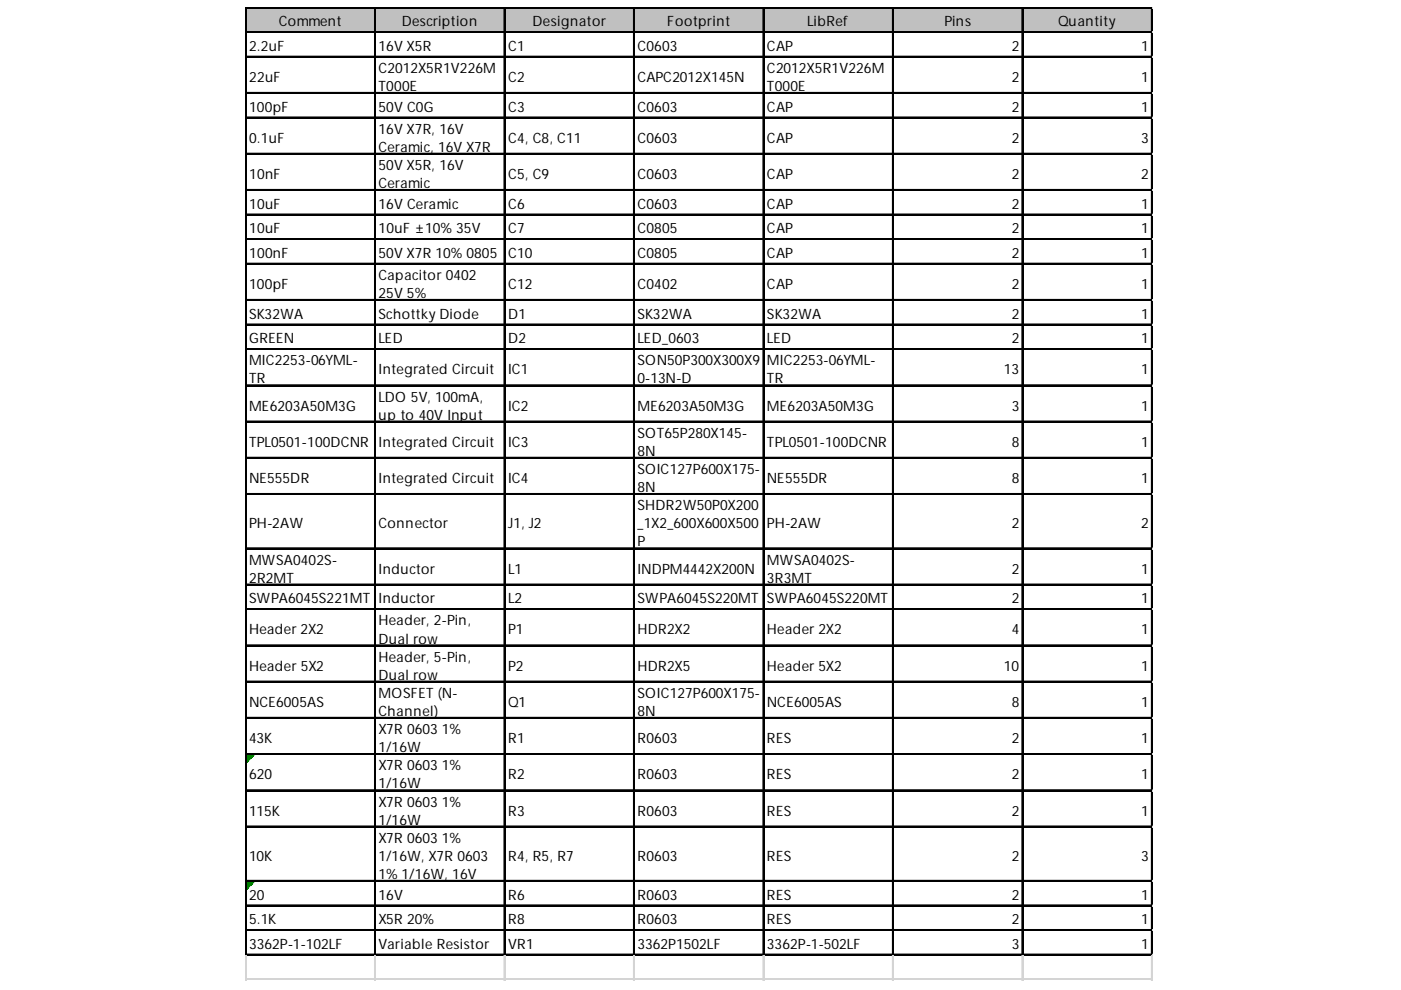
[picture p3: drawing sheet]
<svg xmlns="http://www.w3.org/2000/svg" width="297mm" height="210mm" viewBox="0 0 297 210" stroke-linecap="round" stroke-linejoin="round" font-family="sans-serif">
<defs><g id="words">
<g font-size="3">
<text x="59.1" y="5.6">Comment</text>
<text x="85.2" y="5.6">Description</text>
<text x="112.9" y="5.6">Designator</text>
<text x="141.5" y="5.6">Footprint</text>
<text x="171.1" y="5.6">LibRef</text>
<text x="200.2" y="5.6">Pins</text>
<text x="224.4" y="5.6">Quantity</text>
<text x="52.8" y="10.8">2.2uF</text>
<text x="80.3" y="10.8">16V X5R</text>
<text x="107.7" y="10.8">C1</text>
<text x="135.2" y="10.8">C0603</text>
<text x="162.6" y="10.8">CAP</text>
<text x="214.5" y="10.8">2</text>
<text x="241.9" y="10.8">1</text>
<text x="52.8" y="17.4">22uF</text>
<text x="80.3" y="15.5">C2012X5R1V226M</text>
<text x="107.7" y="17.4">C2</text>
<text x="135.2" y="17.4">CAPC2012X145N</text>
<text x="162.6" y="15.5">C2012X5R1V226M</text>
<text x="214.5" y="17.4">2</text>
<text x="241.9" y="17.4">1</text>
<text x="52.8" y="23.7">100pF</text>
<text x="80.3" y="19.3">T000E</text>
<text x="80.3" y="23.7">50V C0G</text>
<text x="107.7" y="23.7">C3</text>
<text x="135.2" y="23.7">C0603</text>
<text x="162.6" y="19.3">T000E</text>
<text x="162.6" y="23.7">CAP</text>
<text x="214.5" y="23.7">2</text>
<text x="241.9" y="23.7">1</text>
<text x="80.3" y="28.4">16V X7R, 16V</text>
<text x="52.8" y="30.3">0.1uF</text>
<text x="80.3" y="32.2">Ceramic, 16V X7R</text>
<text x="107.7" y="30.3">C4, C8, C11</text>
<text x="135.2" y="30.3">C0603</text>
<text x="162.6" y="30.3">CAP</text>
<text x="214.5" y="30.3">2</text>
<text x="241.9" y="30.3">3</text>
<text x="52.8" y="38">10nF</text>
<text x="80.3" y="36">50V X5R, 16V</text>
<text x="80.3" y="39.9">Ceramic</text>
<text x="107.7" y="38">C5, C9</text>
<text x="135.2" y="38">C0603</text>
<text x="162.6" y="38">CAP</text>
<text x="214.5" y="38">2</text>
<text x="241.9" y="38">2</text>
<text x="52.8" y="44.3">10uF</text>
<text x="80.3" y="44.3">16V Ceramic</text>
<text x="107.7" y="44.3">C6</text>
<text x="135.2" y="44.3">C0603</text>
<text x="162.6" y="44.3">CAP</text>
<text x="214.5" y="44.3">2</text>
<text x="241.9" y="44.3">1</text>
<text x="52.8" y="49.5">10uF</text>
<text x="80.3" y="49.5">10uF ±10% 35V</text>
<text x="107.7" y="49.5">C7</text>
<text x="135.2" y="49.5">C0805</text>
<text x="162.6" y="49.5">CAP</text>
<text x="214.5" y="49.5">2</text>
<text x="241.9" y="49.5">1</text>
<text x="52.8" y="54.7">100nF</text>
<text x="80.3" y="54.7">50V X7R 10% 0805</text>
<text x="80.3" y="59.4">Capacitor 0402</text>
<text x="107.7" y="54.7">C10</text>
<text x="135.2" y="54.7">C0805</text>
<text x="162.6" y="54.7">CAP</text>
<text x="214.5" y="54.7">2</text>
<text x="241.9" y="54.7">1</text>
<text x="52.8" y="61.3">100pF</text>
<text x="80.3" y="63.2">25V 5%</text>
<text x="107.7" y="61.3">C12</text>
<text x="135.2" y="61.3">C0402</text>
<text x="162.6" y="61.3">CAP</text>
<text x="214.5" y="61.3">2</text>
<text x="241.9" y="61.3">1</text>
<text x="52.8" y="67.6">SK32WA</text>
<text x="80.3" y="67.6">Schottky Diode</text>
<text x="107.7" y="67.6">D1</text>
<text x="135.2" y="67.6">SK32WA</text>
<text x="162.6" y="67.6">SK32WA</text>
<text x="214.5" y="67.6">2</text>
<text x="241.9" y="67.6">1</text>
<text x="52.8" y="72.8">GREEN</text>
<text x="52.8" y="77.5">MIC2253-06YML-</text>
<text x="80.3" y="72.8">LED</text>
<text x="107.7" y="72.8">D2</text>
<text x="135.2" y="72.8">LED_0603</text>
<text x="135.2" y="77.5">SON50P300X300X9</text>
<text x="162.6" y="72.8">LED</text>
<text x="162.6" y="77.5">MIC2253-06YML-</text>
<text x="214.5" y="72.8">2</text>
<text x="241.9" y="72.8">1</text>
<text x="52.8" y="81.3">TR</text>
<text x="80.3" y="79.4">Integrated Circuit</text>
<text x="107.7" y="79.4">IC1</text>
<text x="135.2" y="81.3">0-13N-D</text>
<text x="162.6" y="81.3">TR</text>
<text x="212.8" y="79.4">13</text>
<text x="241.9" y="79.4">1</text>
<text x="52.8" y="87.1">ME6203A50M3G</text>
<text x="80.3" y="85.1">LDO 5V, 100mA,</text>
<text x="80.3" y="89">up to 40V Input</text>
<text x="107.7" y="87.1">IC2</text>
<text x="135.2" y="87.1">ME6203A50M3G</text>
<text x="162.6" y="87.1">ME6203A50M3G</text>
<text x="214.5" y="87.1">3</text>
<text x="241.9" y="87.1">1</text>
<text x="52.8" y="94.7">TPL0501-100DCNR</text>
<text x="80.3" y="94.7">Integrated Circuit</text>
<text x="107.7" y="94.7">IC3</text>
<text x="135.2" y="92.8">SOT65P280X145-</text>
<text x="162.6" y="94.7">TPL0501-100DCNR</text>
<text x="214.5" y="94.7">8</text>
<text x="241.9" y="94.7">1</text>
<text x="135.2" y="96.7">8N</text>
<text x="135.2" y="100.5">SOIC127P600X175-</text>
<text x="52.8" y="102.4">NE555DR</text>
<text x="80.3" y="102.4">Integrated Circuit</text>
<text x="107.7" y="102.4">IC4</text>
<text x="135.2" y="104.3">8N</text>
<text x="162.6" y="102.4">NE555DR</text>
<text x="214.5" y="102.4">8</text>
<text x="241.9" y="102.4">1</text>
<text x="52.8" y="112">PH-2AW</text>
<text x="80.3" y="112">Connector</text>
<text x="107.7" y="112">J1, J2</text>
<text x="135.2" y="108.2">SHDR2W50P0X200</text>
<text x="135.2" y="112">_1X2_600X600X500</text>
<text x="162.6" y="112">PH-2AW</text>
<text x="214.5" y="112">2</text>
<text x="241.9" y="112">2</text>
<text x="52.8" y="119.7">MWSA0402S-</text>
<text x="135.2" y="115.9">P</text>
<text x="162.6" y="119.7">MWSA0402S-</text>
<text x="52.8" y="123.6">2R2MT</text>
<text x="80.3" y="121.6">Inductor</text>
<text x="107.7" y="121.6">L1</text>
<text x="135.2" y="121.6">INDPM4442X200N</text>
<text x="162.6" y="123.6">3R3MT</text>
<text x="214.5" y="121.6">2</text>
<text x="241.9" y="121.6">1</text>
<text x="52.8" y="127.9">SWPA6045S221MT</text>
<text x="80.3" y="127.9">Inductor</text>
<text x="107.7" y="127.9">L2</text>
<text x="135.2" y="127.9">SWPA6045S220MT</text>
<text x="162.6" y="127.9">SWPA6045S220MT</text>
<text x="214.5" y="127.9">2</text>
<text x="241.9" y="127.9">1</text>
<text x="52.8" y="134.5">Header 2X2</text>
<text x="80.3" y="132.6">Header, 2-Pin,</text>
<text x="80.3" y="136.4">Dual row</text>
<text x="107.7" y="134.5">P1</text>
<text x="135.2" y="134.5">HDR2X2</text>
<text x="162.6" y="134.5">Header 2X2</text>
<text x="214.5" y="134.5">4</text>
<text x="241.9" y="134.5">1</text>
<text x="52.8" y="142.2">Header 5X2</text>
<text x="80.3" y="140.3">Header, 5-Pin,</text>
<text x="107.7" y="142.2">P2</text>
<text x="135.2" y="142.2">HDR2X5</text>
<text x="162.6" y="142.2">Header 5X2</text>
<text x="212.8" y="142.2">10</text>
<text x="241.9" y="142.2">1</text>
<text x="52.8" y="149.9">NCE6005AS</text>
<text x="80.3" y="144.1">Dual row</text>
<text x="80.3" y="148">MOSFET (N-</text>
<text x="107.7" y="149.9">Q1</text>
<text x="135.2" y="148">SOIC127P600X175-</text>
<text x="162.6" y="149.9">NCE6005AS</text>
<text x="214.5" y="149.9">8</text>
<text x="241.9" y="149.9">1</text>
<text x="80.3" y="151.8">Channel)</text>
<text x="80.3" y="155.6">X7R 0603 1%</text>
<text x="135.2" y="151.8">8N</text>
<text x="52.8" y="157.6">43K</text>
<text x="80.3" y="159.5">1/16W</text>
<text x="107.7" y="157.6">R1</text>
<text x="135.2" y="157.6">R0603</text>
<text x="162.6" y="157.6">RES</text>
<text x="214.5" y="157.6">2</text>
<text x="241.9" y="157.6">1</text>
<text x="52.8" y="165.2">620</text>
<text x="80.3" y="163.3">X7R 0603 1%</text>
<text x="80.3" y="167.2">1/16W</text>
<text x="107.7" y="165.2">R2</text>
<text x="135.2" y="165.2">R0603</text>
<text x="162.6" y="165.2">RES</text>
<text x="214.5" y="165.2">2</text>
<text x="241.9" y="165.2">1</text>
<text x="52.8" y="172.9">115K</text>
<text x="80.3" y="171">X7R 0603 1%</text>
<text x="107.7" y="172.9">R3</text>
<text x="135.2" y="172.9">R0603</text>
<text x="162.6" y="172.9">RES</text>
<text x="214.5" y="172.9">2</text>
<text x="241.9" y="172.9">1</text>
<text x="80.3" y="174.8">1/16W</text>
<text x="80.3" y="178.7">X7R 0603 1%</text>
<text x="52.8" y="182.5">10K</text>
<text x="80.3" y="182.5">1/16W, X7R 0603</text>
<text x="107.7" y="182.5">R4, R5, R7</text>
<text x="135.2" y="182.5">R0603</text>
<text x="162.6" y="182.5">RES</text>
<text x="214.5" y="182.5">2</text>
<text x="241.9" y="182.5">3</text>
<text x="52.8" y="190.8">20</text>
<text x="80.3" y="186.4">1% 1/16W, 16V</text>
<text x="80.3" y="190.8">16V</text>
<text x="107.7" y="190.8">R6</text>
<text x="135.2" y="190.8">R0603</text>
<text x="162.6" y="190.8">RES</text>
<text x="214.5" y="190.8">2</text>
<text x="241.9" y="190.8">1</text>
<text x="52.8" y="196">5.1K</text>
<text x="80.3" y="196">X5R 20%</text>
<text x="107.7" y="196">R8</text>
<text x="135.2" y="196">R0603</text>
<text x="162.6" y="196">RES</text>
<text x="214.5" y="196">2</text>
<text x="241.9" y="196">1</text>
<text x="52.8" y="201.2">3362P-1-102LF</text>
<text x="80.3" y="201.2">Variable Resistor</text>
<text x="107.7" y="201.2">VR1</text>
<text x="135.2" y="201.2">3362P1502LF</text>
<text x="162.6" y="201.2">3362P-1-502LF</text>
<text x="214.5" y="201.2">3</text>
<text x="241.9" y="201.2">1</text>
</g>
</g></defs>
<path d="M52.2 1.7h192.2v5.3h-192.2z" fill="#c0c0c0"/>
<path d="M52.3 160.1h1.6" fill="none" stroke="#008000" stroke-width=".27"/>
<path d="M52.3 160.1h1.6v.2h-1.6z" fill="#008000"/>
<path d="M52.3 160.3h1.3" fill="none" stroke="#008000" stroke-width=".27"/>
<path d="M52.3 160.3h1.3v.3h-1.3z" fill="#008000"/>
<path d="M52.3 160.6h1.1" fill="none" stroke="#008000" stroke-width=".27"/>
<path d="M52.3 160.6h1.1v.3h-1.1z" fill="#008000"/>
<path d="M52.3 160.9h.8" fill="none" stroke="#008000" stroke-width=".27"/>
<path d="M52.3 160.9h.8v.3h-.8z" fill="#008000"/>
<path d="M52.3 161.2h.5" fill="none" stroke="#008000" stroke-width=".27"/>
<path d="M52.3 161.2h.5v.2h-.5z" fill="#008000"/>
<path d="M52.3 161.4h.2" fill="none" stroke="#008000" stroke-width=".27"/>
<path d="M52.3 161.4h.2v.3h-.2z" fill="#008000"/>
<path d="M52.3 187h1.6" fill="none" stroke="#008000" stroke-width=".27"/>
<path d="M52.3 187h1.6v.2h-1.6z" fill="#008000"/>
<path d="M52.3 187.2h1.3" fill="none" stroke="#008000" stroke-width=".27"/>
<path d="M52.3 187.2h1.3v.3h-1.3z" fill="#008000"/>
<path d="M52.3 187.5h1.1" fill="none" stroke="#008000" stroke-width=".27"/>
<path d="M52.3 187.5h1.1v.3h-1.1z" fill="#008000"/>
<path d="M52.3 187.8h.8" fill="none" stroke="#008000" stroke-width=".27"/>
<path d="M52.3 187.8h.8v.3h-.8z" fill="#008000"/>
<path d="M52.3 188.1h.5" fill="none" stroke="#008000" stroke-width=".27"/>
<path d="M52.3 188.1h.5v.2h-.5z" fill="#008000"/>
<path d="M52.3 188.3h.2" fill="none" stroke="#008000" stroke-width=".27"/>
<path d="M52.3 188.3h.2v.3h-.2z" fill="#008000"/>
<g fill="none" stroke="#000" stroke-width=".27">
<path d="M52 1.5v201.1M52.1 1.5v201.1M52.3 1.5h192.1M52.3 1.7h192.1M52.3 6.7h192.1M52.3 6.9h192.1M52.3 11.9h192.1M52.3 12.1h192.1M52.3 19.6h192.1M52.3 19.8h192.1M79.4 1.8v200.8M79.6 1.8v200.8"/>
<path d="M106.9 1.8v200.8M107 1.8v200.8M134.3 1.8v200.8M134.5 1.8v200.8M161.8 1.8v200.8M161.9 1.8v200.8M189.2 1.8v200.8M189.4 1.8v200.8M216.7 1.8v200.8M216.8 1.8v200.8M244.1 1.8v200.8M244.3 1.8v200.8"/>
<path d="M52.3 24.8h192.1M52.3 25h192.1M52.3 32.5h192.1M52.3 32.6h192.1M52.3 40.2h192.1M52.3 40.3h192.1M52.3 45.4h192.1M52.3 45.5h192.1M52.3 50.6h192.1M52.3 50.8h192.1M52.3 55.8h192.1M52.3 56h192.1"/>
<path d="M52.3 63.5h192.1M52.3 63.6h192.1M52.3 68.7h192.1M52.3 68.9h192.1M52.3 73.9h192.1M52.3 74.1h192.1M52.3 81.6h192.1M52.3 81.8h192.1M52.3 89.3h192.1M52.3 89.4h192.1M52.3 97h192.1M52.3 97.1h192.1"/>
<path d="M52.3 104.7h192.1M52.3 104.8h192.1M52.3 116.2h192.1M52.3 116.3h192.1M52.3 123.9h192.1M52.3 124h192.1M52.3 129.1h192.1M52.3 129.2h192.1M52.3 136.8h192.1M52.3 136.9h192.1M52.3 144.4h192.1M52.3 144.6h192.1"/>
<path d="M52.3 152.1h192.1M52.3 152.3h192.1M52.3 159.8h192.1M52.3 159.9h192.1M52.3 167.5h192.1M52.3 167.6h192.1M52.3 175.2h192.1M52.3 175.3h192.1M52.3 186.7h192.1M52.3 186.8h192.1M52.3 191.9h192.1M52.3 192h192.1"/>
<path d="M52.3 197.1h192.1M52.3 197.2h192.1M52.3 202.3h192.1M52.3 202.5h192.1"/>
</g>
<g fill="none" stroke="#d4d4d4" stroke-width=".27">
<path d="M244.4 1.5h.1M52 202.6v5.3M52.1 202.6v5.3M79.4 202.6v5.3M79.6 202.6v5.3M106.9 202.6v5.3M107 202.6v5.3M134.3 202.6v5.3M134.5 202.6v5.3M161.8 202.6v5.3M161.9 202.6v5.3M189.2 202.6v5.3"/>
<path d="M189.4 202.6v5.3M216.7 202.6v5.3M216.8 202.6v5.3M244.1 202.6v5.3M244.3 202.6v5.3"/>
</g>
<path d="M244.4 1.5l.1 .3z" fill="#d4d4d4"/>
<path d="M244.4 6.7h.1" fill="none" stroke="#d4d4d4" stroke-width=".27"/>
<path d="M244.4 6.7l.1 .3z" fill="#d4d4d4"/>
<path d="M244.4 11.9h.1" fill="none" stroke="#d4d4d4" stroke-width=".27"/>
<path d="M244.4 11.9l.1 .3z" fill="#d4d4d4"/>
<path d="M244.4 19.6h.1" fill="none" stroke="#d4d4d4" stroke-width=".27"/>
<path d="M244.4 19.6l.1 .3z" fill="#d4d4d4"/>
<path d="M244.4 24.8h.1" fill="none" stroke="#d4d4d4" stroke-width=".27"/>
<path d="M244.4 24.8l.1 .3z" fill="#d4d4d4"/>
<path d="M244.4 32.5h.1" fill="none" stroke="#d4d4d4" stroke-width=".27"/>
<path d="M244.4 32.5l.1 .3z" fill="#d4d4d4"/>
<path d="M244.4 40.2h.1" fill="none" stroke="#d4d4d4" stroke-width=".27"/>
<path d="M244.4 40.2l.1 .3z" fill="#d4d4d4"/>
<path d="M244.4 45.4h.1" fill="none" stroke="#d4d4d4" stroke-width=".27"/>
<path d="M244.4 45.4l.1 .3z" fill="#d4d4d4"/>
<path d="M244.4 50.6h.1" fill="none" stroke="#d4d4d4" stroke-width=".27"/>
<path d="M244.4 50.6l.1 .3z" fill="#d4d4d4"/>
<path d="M244.4 55.8h.1" fill="none" stroke="#d4d4d4" stroke-width=".27"/>
<path d="M244.4 55.8l.1 .3z" fill="#d4d4d4"/>
<path d="M244.4 63.5h.1" fill="none" stroke="#d4d4d4" stroke-width=".27"/>
<path d="M244.4 63.5l.1 .3z" fill="#d4d4d4"/>
<path d="M244.4 68.7h.1" fill="none" stroke="#d4d4d4" stroke-width=".27"/>
<path d="M244.4 68.7l.1 .3z" fill="#d4d4d4"/>
<path d="M244.4 73.9h.1" fill="none" stroke="#d4d4d4" stroke-width=".27"/>
<path d="M244.4 73.9l.1 .3z" fill="#d4d4d4"/>
<path d="M244.4 81.6h.1" fill="none" stroke="#d4d4d4" stroke-width=".27"/>
<path d="M244.4 81.6l.1 .3z" fill="#d4d4d4"/>
<path d="M244.4 89.3h.1" fill="none" stroke="#d4d4d4" stroke-width=".27"/>
<path d="M244.4 89.3l.1 .3z" fill="#d4d4d4"/>
<path d="M244.4 97h.1" fill="none" stroke="#d4d4d4" stroke-width=".27"/>
<path d="M244.4 97l.1 .3z" fill="#d4d4d4"/>
<path d="M244.4 104.7h.1" fill="none" stroke="#d4d4d4" stroke-width=".27"/>
<path d="M244.4 104.7l.1 .2z" fill="#d4d4d4"/>
<path d="M244.4 116.2h.1" fill="none" stroke="#d4d4d4" stroke-width=".27"/>
<path d="M244.4 116.2l.1 .3z" fill="#d4d4d4"/>
<path d="M244.4 123.9h.1" fill="none" stroke="#d4d4d4" stroke-width=".27"/>
<path d="M244.4 123.9l.1 .2z" fill="#d4d4d4"/>
<path d="M244.4 129.1h.1" fill="none" stroke="#d4d4d4" stroke-width=".27"/>
<path d="M244.4 129.1l.1 .2z" fill="#d4d4d4"/>
<path d="M244.4 136.8h.1" fill="none" stroke="#d4d4d4" stroke-width=".27"/>
<path d="M244.4 136.8l.1 .2z" fill="#d4d4d4"/>
<path d="M244.4 144.4h.1" fill="none" stroke="#d4d4d4" stroke-width=".27"/>
<path d="M244.4 144.4l.1 .3z" fill="#d4d4d4"/>
<path d="M244.4 152.1h.1" fill="none" stroke="#d4d4d4" stroke-width=".27"/>
<path d="M244.4 152.1l.1 .3z" fill="#d4d4d4"/>
<path d="M244.4 159.8h.1" fill="none" stroke="#d4d4d4" stroke-width=".27"/>
<path d="M244.4 159.8l.1 .3z" fill="#d4d4d4"/>
<path d="M244.4 167.5h.1" fill="none" stroke="#d4d4d4" stroke-width=".27"/>
<path d="M244.4 167.5l.1 .3z" fill="#d4d4d4"/>
<path d="M244.4 175.2h.1" fill="none" stroke="#d4d4d4" stroke-width=".27"/>
<path d="M244.4 175.2l.1 .2z" fill="#d4d4d4"/>
<path d="M244.4 186.7h.1" fill="none" stroke="#d4d4d4" stroke-width=".27"/>
<path d="M244.4 186.7l.1 .3z" fill="#d4d4d4"/>
<path d="M244.4 191.9h.1" fill="none" stroke="#d4d4d4" stroke-width=".27"/>
<path d="M244.4 191.9l.1 .3z" fill="#d4d4d4"/>
<path d="M244.4 197.1h.1" fill="none" stroke="#d4d4d4" stroke-width=".27"/>
<path d="M244.4 197.1l.1 .3z" fill="#d4d4d4"/>
<path d="M244.4 202.3h.1" fill="none" stroke="#d4d4d4" stroke-width=".27"/>
<path d="M244.4 202.3l.1 .3z" fill="#d4d4d4"/>
<path d="M52 207.5h192.5M52 207.7h192.5" fill="none" stroke="#d4d4d4" stroke-width=".27"/>
<use href="#words"/>
</svg>
